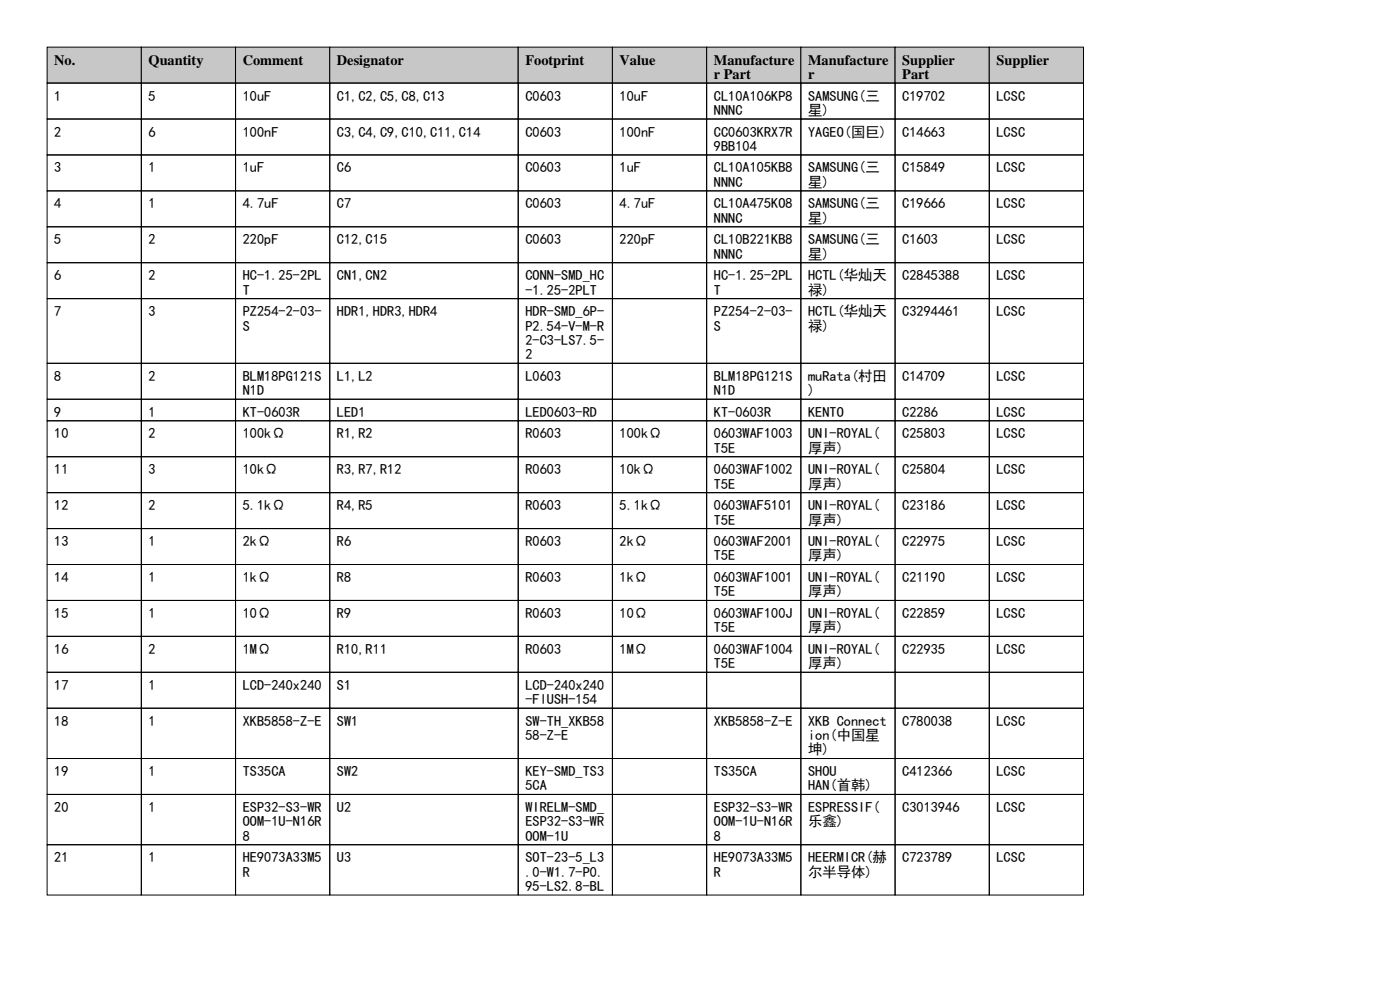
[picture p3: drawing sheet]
<svg xmlns="http://www.w3.org/2000/svg" width="297mm" height="210mm" viewBox="0 0 297 210" stroke-linecap="round" stroke-linejoin="round" font-family="sans-serif">
<defs><g id="words">
<g font-size="3">
<text x="11.5" y="13.7">No.</text>
<text x="31.5" y="13.7">Quantity</text>
<text x="51.5" y="13.7">Comment</text>
<text x="71.5" y="13.7">Designator</text>
<text x="111.5" y="13.7">Footprint</text>
<text x="131.5" y="13.7">Value</text>
<text x="151.5" y="13.7">Manufacture</text>
<text x="151.5" y="16.8">r Part</text>
<text x="171.5" y="13.7">Manufacture</text>
<text x="171.5" y="16.8">r</text>
<text x="191.5" y="13.7">Supplier</text>
<text x="191.5" y="16.8">Part</text>
<text x="211.5" y="13.7">Supplier</text>
<text x="11.5" y="21.3">1</text>
<text x="31.5" y="21.3">5</text>
<text x="51.5" y="21.3">10uF</text>
<text x="71.5" y="21.3">C1,C2,C5,C8,C13</text>
<text x="111.5" y="21.3">C0603</text>
<text x="131.5" y="21.3">10uF</text>
<text x="151.5" y="21.3">CL10A106KP8</text>
<text x="171.5" y="21.3">SAMSUNG(三</text>
<text x="191.5" y="21.3">C19702</text>
<text x="211.5" y="21.3">LCSC</text>
<text x="11.5" y="29">2</text>
<text x="31.5" y="29">6</text>
<text x="51.5" y="29">100nF</text>
<text x="71.5" y="29">C3,C4,C9,C10,C11,C14</text>
<text x="111.5" y="29">C0603</text>
<text x="131.5" y="29">100nF</text>
<text x="151.5" y="24.4">NNNC</text>
<text x="151.5" y="29">CC0603KRX7R</text>
<text x="171.5" y="24.4">星)</text>
<text x="171.5" y="29">YAGEO(国巨)</text>
<text x="191.5" y="29">C14663</text>
<text x="211.5" y="29">LCSC</text>
<text x="151.5" y="32">9BB104</text>
<text x="11.5" y="36.6">3</text>
<text x="31.5" y="36.6">1</text>
<text x="51.5" y="36.6">1uF</text>
<text x="71.5" y="36.6">C6</text>
<text x="111.5" y="36.6">C0603</text>
<text x="131.5" y="36.6">1uF</text>
<text x="151.5" y="36.6">CL10A105KB8</text>
<text x="151.5" y="39.6">NNNC</text>
<text x="171.5" y="36.6">SAMSUNG(三</text>
<text x="171.5" y="39.6">星)</text>
<text x="191.5" y="36.6">C15849</text>
<text x="211.5" y="36.6">LCSC</text>
<text x="11.5" y="44.2">4</text>
<text x="31.5" y="44.2">1</text>
<text x="51.5" y="44.2">4.7uF</text>
<text x="71.5" y="44.2">C7</text>
<text x="111.5" y="44.2">C0603</text>
<text x="131.5" y="44.2">4.7uF</text>
<text x="151.5" y="44.2">CL10A475KO8</text>
<text x="151.5" y="47.2">NNNC</text>
<text x="171.5" y="44.2">SAMSUNG(三</text>
<text x="171.5" y="47.2">星)</text>
<text x="191.5" y="44.2">C19666</text>
<text x="211.5" y="44.2">LCSC</text>
<text x="11.5" y="51.8">5</text>
<text x="31.5" y="51.8">2</text>
<text x="51.5" y="51.8">220pF</text>
<text x="71.5" y="51.8">C12,C15</text>
<text x="111.5" y="51.8">C0603</text>
<text x="131.5" y="51.8">220pF</text>
<text x="151.5" y="51.8">CL10B221KB8</text>
<text x="171.5" y="51.8">SAMSUNG(三</text>
<text x="191.5" y="51.8">C1603</text>
<text x="211.5" y="51.8">LCSC</text>
<text x="11.5" y="59.4">6</text>
<text x="31.5" y="59.4">2</text>
<text x="51.5" y="59.4">HC-1.25-2PL</text>
<text x="71.5" y="59.4">CN1,CN2</text>
<text x="111.5" y="59.4">CONN-SMD_HC</text>
<text x="151.5" y="54.9">NNNC</text>
<text x="151.5" y="59.4">HC-1.25-2PL</text>
<text x="171.5" y="54.9">星)</text>
<text x="171.5" y="59.4">HCTL(华灿天</text>
<text x="191.5" y="59.4">C2845388</text>
<text x="211.5" y="59.4">LCSC</text>
<text x="51.5" y="62.5">T</text>
<text x="111.5" y="62.5">-1.25-2PLT</text>
<text x="151.5" y="62.5">T</text>
<text x="171.5" y="62.5">禄)</text>
<text x="11.5" y="67.1">7</text>
<text x="31.5" y="67.1">3</text>
<text x="51.5" y="67.1">PZ254-2-03-</text>
<text x="51.5" y="70.1">S</text>
<text x="71.5" y="67.1">HDR1,HDR3,HDR4</text>
<text x="111.5" y="67.1">HDR-SMD_6P-</text>
<text x="111.5" y="70.1">P2.54-V-M-R</text>
<text x="151.5" y="67.1">PZ254-2-03-</text>
<text x="151.5" y="70.1">S</text>
<text x="171.5" y="67.1">HCTL(华灿天</text>
<text x="171.5" y="70.1">禄)</text>
<text x="191.5" y="67.1">C3294461</text>
<text x="211.5" y="67.1">LCSC</text>
<text x="111.5" y="73.2">2-C3-LS7.5-</text>
<text x="111.5" y="76.2">2</text>
<text x="11.5" y="80.8">8</text>
<text x="31.5" y="80.8">2</text>
<text x="51.5" y="80.8">BLM18PG121S</text>
<text x="51.5" y="83.8">N1D</text>
<text x="71.5" y="80.8">L1,L2</text>
<text x="111.5" y="80.8">L0603</text>
<text x="151.5" y="80.8">BLM18PG121S</text>
<text x="151.5" y="83.8">N1D</text>
<text x="171.5" y="80.8">muRata(村田</text>
<text x="171.5" y="83.8">)</text>
<text x="191.5" y="80.8">C14709</text>
<text x="211.5" y="80.8">LCSC</text>
<text x="11.5" y="88.4">9</text>
<text x="31.5" y="88.4">1</text>
<text x="51.5" y="88.4">KT-0603R</text>
<text x="71.5" y="88.4">LED1</text>
<text x="111.5" y="88.4">LED0603-RD</text>
<text x="151.5" y="88.4">KT-0603R</text>
<text x="171.5" y="88.4">KENTO</text>
<text x="191.5" y="88.4">C2286</text>
<text x="211.5" y="88.4">LCSC</text>
<text x="11.5" y="93">10</text>
<text x="31.5" y="93">2</text>
<text x="51.5" y="93">100kΩ</text>
<text x="71.5" y="93">R1,R2</text>
<text x="111.5" y="93">R0603</text>
<text x="131.5" y="93">100kΩ</text>
<text x="151.5" y="93">0603WAF1003</text>
<text x="171.5" y="93">UNI-ROYAL(</text>
<text x="191.5" y="93">C25803</text>
<text x="211.5" y="93">LCSC</text>
<text x="11.5" y="100.6">11</text>
<text x="31.5" y="100.6">3</text>
<text x="51.5" y="100.6">10kΩ</text>
<text x="71.5" y="100.6">R3,R7,R12</text>
<text x="111.5" y="100.6">R0603</text>
<text x="131.5" y="100.6">10kΩ</text>
<text x="151.5" y="96">T5E</text>
<text x="151.5" y="100.6">0603WAF1002</text>
<text x="171.5" y="96">厚声)</text>
<text x="171.5" y="100.6">UNI-ROYAL(</text>
<text x="191.5" y="100.6">C25804</text>
<text x="211.5" y="100.6">LCSC</text>
<text x="151.5" y="103.6">T5E</text>
<text x="171.5" y="103.6">厚声)</text>
<text x="11.5" y="108.2">12</text>
<text x="31.5" y="108.2">2</text>
<text x="51.5" y="108.2">5.1kΩ</text>
<text x="71.5" y="108.2">R4,R5</text>
<text x="111.5" y="108.2">R0603</text>
<text x="131.5" y="108.2">5.1kΩ</text>
<text x="151.5" y="108.2">0603WAF5101</text>
<text x="151.5" y="111.3">T5E</text>
<text x="171.5" y="108.2">UNI-ROYAL(</text>
<text x="171.5" y="111.3">厚声)</text>
<text x="191.5" y="108.2">C23186</text>
<text x="211.5" y="108.2">LCSC</text>
<text x="11.5" y="115.8">13</text>
<text x="31.5" y="115.8">1</text>
<text x="51.5" y="115.8">2kΩ</text>
<text x="71.5" y="115.8">R6</text>
<text x="111.5" y="115.8">R0603</text>
<text x="131.5" y="115.8">2kΩ</text>
<text x="151.5" y="115.8">0603WAF2001</text>
<text x="151.5" y="118.9">T5E</text>
<text x="171.5" y="115.8">UNI-ROYAL(</text>
<text x="171.5" y="118.9">厚声)</text>
<text x="191.5" y="115.8">C22975</text>
<text x="211.5" y="115.8">LCSC</text>
<text x="11.5" y="123.4">14</text>
<text x="31.5" y="123.4">1</text>
<text x="51.5" y="123.4">1kΩ</text>
<text x="71.5" y="123.4">R8</text>
<text x="111.5" y="123.4">R0603</text>
<text x="131.5" y="123.4">1kΩ</text>
<text x="151.5" y="123.4">0603WAF1001</text>
<text x="171.5" y="123.4">UNI-ROYAL(</text>
<text x="191.5" y="123.4">C21190</text>
<text x="211.5" y="123.4">LCSC</text>
<text x="11.5" y="131.1">15</text>
<text x="31.5" y="131.1">1</text>
<text x="51.5" y="131.1">10Ω</text>
<text x="71.5" y="131.1">R9</text>
<text x="111.5" y="131.1">R0603</text>
<text x="131.5" y="131.1">10Ω</text>
<text x="151.5" y="126.5">T5E</text>
<text x="151.5" y="131.1">0603WAF100J</text>
<text x="171.5" y="126.5">厚声)</text>
<text x="171.5" y="131.1">UNI-ROYAL(</text>
<text x="191.5" y="131.1">C22859</text>
<text x="211.5" y="131.1">LCSC</text>
<text x="151.5" y="134.1">T5E</text>
<text x="171.5" y="134.1">厚声)</text>
<text x="11.5" y="138.7">16</text>
<text x="31.5" y="138.7">2</text>
<text x="51.5" y="138.7">1MΩ</text>
<text x="71.5" y="138.7">R10,R11</text>
<text x="111.5" y="138.7">R0603</text>
<text x="131.5" y="138.7">1MΩ</text>
<text x="151.5" y="138.7">0603WAF1004</text>
<text x="151.5" y="141.7">T5E</text>
<text x="171.5" y="138.7">UNI-ROYAL(</text>
<text x="171.5" y="141.7">厚声)</text>
<text x="191.5" y="138.7">C22935</text>
<text x="211.5" y="138.7">LCSC</text>
<text x="11.5" y="146.3">17</text>
<text x="31.5" y="146.3">1</text>
<text x="51.5" y="146.3">LCD-240x240</text>
<text x="71.5" y="146.3">S1</text>
<text x="111.5" y="146.3">LCD-240x240</text>
<text x="111.5" y="149.4">-FlUSH-154</text>
<text x="11.5" y="153.9">18</text>
<text x="31.5" y="153.9">1</text>
<text x="51.5" y="153.9">XKB5858-Z-E</text>
<text x="71.5" y="153.9">SW1</text>
<text x="111.5" y="153.9">SW-TH_XKB58</text>
<text x="151.5" y="153.9">XKB5858-Z-E</text>
<text x="171.5" y="153.9">XKB Connect</text>
<text x="191.5" y="153.9">C780038</text>
<text x="211.5" y="153.9">LCSC</text>
<text x="111.5" y="157">58-Z-E</text>
<text x="171.5" y="157">ion(中国星</text>
<text x="171.5" y="160">坤)</text>
<text x="11.5" y="164.6">19</text>
<text x="31.5" y="164.6">1</text>
<text x="51.5" y="164.6">TS35CA</text>
<text x="71.5" y="164.6">SW2</text>
<text x="111.5" y="164.6">KEY-SMD_TS3</text>
<text x="111.5" y="167.6">5CA</text>
<text x="151.5" y="164.6">TS35CA</text>
<text x="171.5" y="164.6">SHOU</text>
<text x="171.5" y="167.6">HAN(首韩)</text>
<text x="191.5" y="164.6">C412366</text>
<text x="211.5" y="164.6">LCSC</text>
<text x="11.5" y="172.2">20</text>
<text x="31.5" y="172.2">1</text>
<text x="51.5" y="172.2">ESP32-S3-WR</text>
<text x="71.5" y="172.2">U2</text>
<text x="111.5" y="172.2">WIRELM-SMD_</text>
<text x="151.5" y="172.2">ESP32-S3-WR</text>
<text x="171.5" y="172.2">ESPRESSIF(</text>
<text x="191.5" y="172.2">C3013946</text>
<text x="211.5" y="172.2">LCSC</text>
<text x="51.5" y="175.3">OOM-1U-N16R</text>
<text x="51.5" y="178.3">8</text>
<text x="111.5" y="175.3">ESP32-S3-WR</text>
<text x="111.5" y="178.3">OOM-1U</text>
<text x="151.5" y="175.3">OOM-1U-N16R</text>
<text x="151.5" y="178.3">8</text>
<text x="171.5" y="175.3">乐鑫)</text>
<text x="11.5" y="182.9">21</text>
<text x="31.5" y="182.9">1</text>
<text x="51.5" y="182.9">HE9073A33M5</text>
<text x="51.5" y="185.9">R</text>
<text x="71.5" y="182.9">U3</text>
<text x="111.5" y="182.9">SOT-23-5_L3</text>
<text x="111.5" y="185.9">.0-W1.7-P0.</text>
<text x="151.5" y="182.9">HE9073A33M5</text>
<text x="151.5" y="185.9">R</text>
<text x="171.5" y="182.9">HEERMICR(赫</text>
<text x="171.5" y="185.9">尔半导体)</text>
<text x="191.5" y="182.9">C723789</text>
<text x="211.5" y="182.9">LCSC</text>
<text x="111.5" y="189">95-LS2.8-BL</text>
</g>
</g></defs>
<g fill="#c7c7c7" stroke="#000" stroke-width=".21">
<path d="M10 10h20v7.6h-20z"/>
<path d="M30 10h20v7.6h-20z"/>
<path d="M50 10h20v7.6h-20z"/>
<path d="M70 10h40v7.6h-40z"/>
<path d="M110 10h20v7.6h-20z"/>
<path d="M130 10h20v7.6h-20z"/>
<path d="M150 10h20v7.6h-20z"/>
<path d="M170 10h20v7.6h-20z"/>
<path d="M190 10h20v7.6h-20z"/>
<path d="M210 10h20v7.6h-20z"/>
</g>
<g fill="none" stroke="#000" stroke-width=".21">
<path d="M10 17.6h20v7.6h-20zM30 17.6h20v7.6h-20zM50 17.6h20v7.6h-20zM70 17.6h40v7.6h-40zM110 17.6h20v7.6h-20zM130 17.6h20v7.6h-20zM150 17.6h20v7.6h-20zM170 17.6h20v7.6h-20zM190 17.6h20v7.6h-20zM210 17.6h20v7.6h-20zM10 25.2h20v7.7h-20zM10 32.9h20v7.6h-20z"/>
<path d="M30 25.2h20v7.7h-20zM30 32.9h20v7.6h-20zM50 25.2h20v7.7h-20zM50 32.9h20v7.6h-20zM70 25.2h40v7.7h-40zM70 32.9h40v7.6h-40zM110 25.2h20v7.7h-20zM110 32.9h20v7.6h-20zM130 25.2h20v7.7h-20zM130 32.9h20v7.6h-20zM150 25.2h20v7.7h-20zM150 32.9h20v7.6h-20z"/>
<path d="M170 25.2h20v7.7h-20zM170 32.9h20v7.6h-20zM190 25.2h20v7.7h-20zM190 32.9h20v7.6h-20zM210 25.2h20v7.7h-20zM210 32.9h20v7.6h-20zM10 40.5h20v7.6h-20zM10 48.1h20v7.6h-20zM10 55.7h20v7.6h-20zM30 40.5h20v7.6h-20zM30 48.1h20v7.6h-20zM30 55.7h20v7.6h-20z"/>
<path d="M50 40.5h20v7.6h-20zM50 48.1h20v7.6h-20zM50 55.7h20v7.6h-20zM70 40.5h40v7.6h-40zM70 48.1h40v7.6h-40zM70 55.7h40v7.6h-40zM110 40.5h20v7.6h-20zM110 48.1h20v7.6h-20zM110 55.7h20v7.6h-20zM130 40.5h20v7.6h-20zM130 48.1h20v7.6h-20zM130 55.7h20v7.6h-20z"/>
<path d="M150 40.5h20v7.6h-20zM150 48.1h20v7.6h-20zM150 55.7h20v7.6h-20zM170 40.5h20v7.6h-20zM170 48.1h20v7.6h-20zM170 55.7h20v7.6h-20zM190 40.5h20v7.6h-20zM190 48.1h20v7.6h-20zM190 55.7h20v7.6h-20zM210 40.5h20v7.6h-20zM210 48.1h20v7.6h-20zM210 55.7h20v7.6h-20z"/>
<path d="M10 63.3h20v13.8h-20zM10 77.1h20v7.6h-20zM30 63.3h20v13.8h-20zM30 77.1h20v7.6h-20zM50 63.3h20v13.8h-20zM50 77.1h20v7.6h-20zM70 63.3h40v13.8h-40zM70 77.1h40v7.6h-40zM110 63.3h20v13.8h-20zM110 77.1h20v7.6h-20zM130 63.3h20v13.8h-20zM130 77.1h20v7.6h-20z"/>
<path d="M150 63.3h20v13.8h-20zM150 77.1h20v7.6h-20zM170 63.3h20v13.8h-20zM170 77.1h20v7.6h-20zM190 63.3h20v13.8h-20zM190 77.1h20v7.6h-20zM210 63.3h20v13.8h-20zM210 77.1h20v7.6h-20zM10 84.7h20v4.5h-20zM10 89.2h20v7.7h-20zM10 96.9h20v7.6h-20zM30 84.7h20v4.5h-20z"/>
<path d="M30 89.2h20v7.7h-20zM30 96.9h20v7.6h-20zM50 84.7h20v4.5h-20zM50 89.2h20v7.7h-20zM50 96.9h20v7.6h-20zM70 84.7h40v4.5h-40zM70 89.2h40v7.7h-40zM70 96.9h40v7.6h-40zM110 84.7h20v4.5h-20zM110 89.2h20v7.7h-20zM110 96.9h20v7.6h-20zM130 84.7h20v4.5h-20z"/>
<path d="M130 89.2h20v7.7h-20zM130 96.9h20v7.6h-20zM150 84.7h20v4.5h-20zM150 89.2h20v7.7h-20zM150 96.9h20v7.6h-20zM170 84.7h20v4.5h-20zM170 89.2h20v7.7h-20zM170 96.9h20v7.6h-20zM190 84.7h20v4.5h-20zM190 89.2h20v7.7h-20zM190 96.9h20v7.6h-20zM210 84.7h20v4.5h-20z"/>
<path d="M210 89.2h20v7.7h-20zM210 96.9h20v7.6h-20zM10 104.5h20v7.6h-20zM10 112.1h20v7.6h-20zM10 119.7h20v7.6h-20zM30 104.5h20v7.6h-20zM30 112.1h20v7.6h-20zM30 119.7h20v7.6h-20zM50 104.5h20v7.6h-20zM50 112.1h20v7.6h-20zM50 119.7h20v7.6h-20zM70 104.5h40v7.6h-40z"/>
<path d="M70 112.1h40v7.6h-40zM70 119.7h40v7.6h-40zM110 104.5h20v7.6h-20zM110 112.1h20v7.6h-20zM110 119.7h20v7.6h-20zM130 104.5h20v7.6h-20zM130 112.1h20v7.6h-20zM130 119.7h20v7.6h-20zM150 104.5h20v7.6h-20zM150 112.1h20v7.6h-20zM150 119.7h20v7.6h-20zM170 104.5h20v7.6h-20z"/>
<path d="M170 112.1h20v7.6h-20zM170 119.7h20v7.6h-20zM190 104.5h20v7.6h-20zM190 112.1h20v7.6h-20zM190 119.7h20v7.6h-20zM210 104.5h20v7.6h-20zM210 112.1h20v7.6h-20zM210 119.7h20v7.6h-20zM10 127.3h20v7.7h-20zM10 135h20v7.6h-20zM30 127.3h20v7.7h-20zM30 135h20v7.6h-20z"/>
<path d="M50 127.3h20v7.7h-20zM50 135h20v7.6h-20zM70 127.3h40v7.7h-40zM70 135h40v7.6h-40zM110 127.3h20v7.7h-20zM110 135h20v7.6h-20zM130 127.3h20v7.7h-20zM130 135h20v7.6h-20zM150 127.3h20v7.7h-20zM150 135h20v7.6h-20zM170 127.3h20v7.7h-20zM170 135h20v7.6h-20z"/>
<path d="M190 127.3h20v7.7h-20zM190 135h20v7.6h-20zM210 127.3h20v7.7h-20zM210 135h20v7.6h-20zM10 142.6h20v7.6h-20zM10 150.2h20v10.7h-20zM30 142.6h20v7.6h-20zM30 150.2h20v10.7h-20zM50 142.6h20v7.6h-20zM50 150.2h20v10.7h-20zM70 142.6h40v7.6h-40zM70 150.2h40v10.7h-40z"/>
<path d="M110 142.6h20v7.6h-20zM110 150.2h20v10.7h-20zM130 142.6h20v7.6h-20zM130 150.2h20v10.7h-20zM150 142.6h20v7.6h-20zM150 150.2h20v10.7h-20zM170 142.6h20v7.6h-20zM170 150.2h20v10.7h-20zM190 142.6h20v7.6h-20zM190 150.2h20v10.7h-20zM210 142.6h20v7.6h-20zM210 150.2h20v10.7h-20z"/>
<path d="M10 160.9h20v7.6h-20zM10 168.5h20v10.7h-20zM10 179.2h20v10.6h-20zM30 160.9h20v7.6h-20zM30 168.5h20v10.7h-20zM30 179.2h20v10.6h-20zM50 160.9h20v7.6h-20zM50 168.5h20v10.7h-20zM50 179.2h20v10.6h-20zM70 160.9h40v7.6h-40zM70 168.5h40v10.7h-40zM70 179.2h40v10.6h-40z"/>
<path d="M110 160.9h20v7.6h-20zM110 168.5h20v10.7h-20zM110 179.2h20v10.6h-20zM130 160.9h20v7.6h-20zM130 168.5h20v10.7h-20zM130 179.2h20v10.6h-20zM150 160.9h20v7.6h-20zM150 168.5h20v10.7h-20zM150 179.2h20v10.6h-20zM170 160.9h20v7.6h-20zM170 168.5h20v10.7h-20zM170 179.2h20v10.6h-20z"/>
<path d="M190 160.9h20v7.6h-20zM190 168.5h20v10.7h-20zM190 179.2h20v10.6h-20zM210 160.9h20v7.6h-20zM210 168.5h20v10.7h-20zM210 179.2h20v10.6h-20z"/>
</g>
<use href="#words"/>
</svg>
